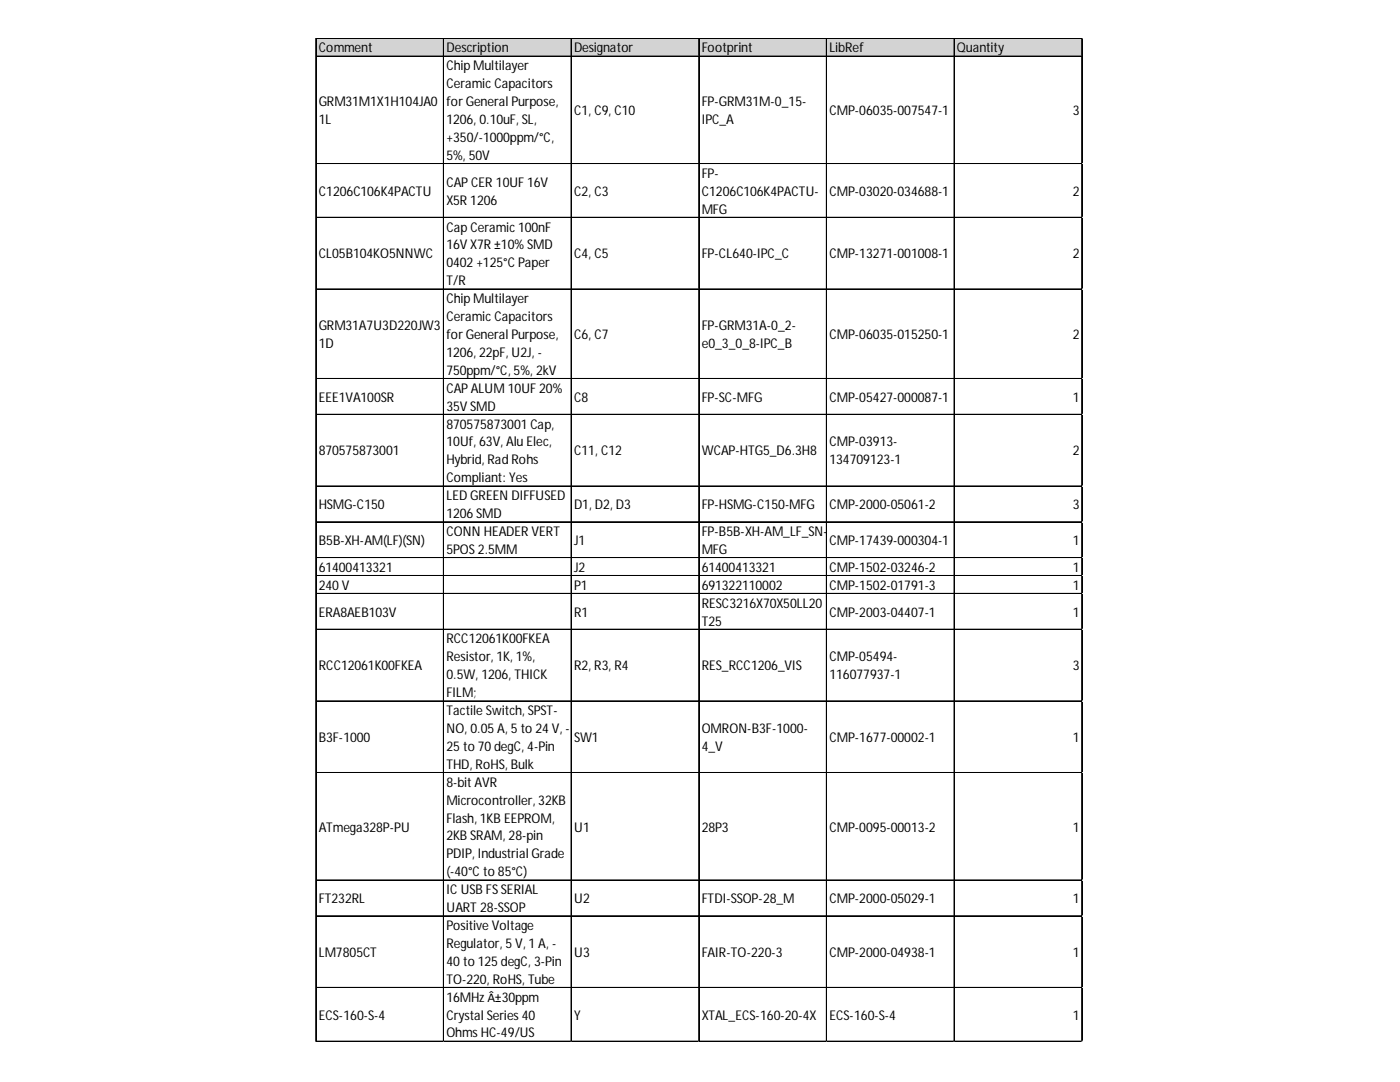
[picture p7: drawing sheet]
<svg xmlns="http://www.w3.org/2000/svg" width="279mm" height="216mm" viewBox="0 0 279 216" stroke-linecap="round" stroke-linejoin="round" font-family="sans-serif">
<defs><g id="words">
<g font-size="2.7">
<text x="63.6" y="10.5">Comment</text>
<text x="89.1" y="10.5">Description</text>
<text x="114.6" y="10.5">Designator</text>
<text x="140" y="10.5">Footprint</text>
<text x="165.5" y="10.5">LibRef</text>
<text x="191" y="10.5">Quantity</text>
<text x="89.1" y="14">Chip Multilayer</text>
<text x="89.1" y="17.6">CeramicCapacitors</text>
<text x="63.6" y="21.2">GRM31M1X1H104JA0</text>
<text x="89.1" y="21.2">forGeneral Purpose,</text>
<text x="114.6" y="23">C1, C9, C10</text>
<text x="140" y="21.2">FP-GRM31M-0_15-</text>
<text x="165.5" y="23">CMP-06035-007547-1</text>
<text x="214.1" y="23">3</text>
<text x="63.6" y="24.8">1L</text>
<text x="89.1" y="24.8">1206, 0.10uF, SL,</text>
<text x="89.1" y="28.3">+350/-1000ppm/°C,</text>
<text x="140" y="24.8">IPC_A</text>
<text x="89.1" y="31.9">5%, 50V</text>
<text x="140" y="35.5">FP-</text>
<text x="63.6" y="39.1">C1206C106K4PACTU</text>
<text x="89.1" y="37.3">CAPCER 10UF 16V</text>
<text x="89.1" y="40.8">X5R1206</text>
<text x="114.6" y="39.1">C2, C3</text>
<text x="140" y="39.1">C1206C106K4PACTU-</text>
<text x="165.5" y="39.1">CMP-03020-034688-1</text>
<text x="214.1" y="39.1">2</text>
<text x="89.1" y="46.2">Cap Ceramic100nF</text>
<text x="140" y="42.6">MFG</text>
<text x="63.6" y="51.6">CL05B104KO5NNWC</text>
<text x="89.1" y="49.8">16V X7R ±10% SMD</text>
<text x="89.1" y="53.3">0402 +125°CPaper</text>
<text x="114.6" y="51.6">C4, C5</text>
<text x="140" y="51.6">FP-CL640-IPC_C</text>
<text x="165.5" y="51.6">CMP-13271-001008-1</text>
<text x="214.1" y="51.6">2</text>
<text x="89.1" y="56.9">T/R</text>
<text x="63.6" y="65.9">GRM31A7U3D220JW3</text>
<text x="89.1" y="60.5">Chip Multilayer</text>
<text x="89.1" y="64.1">CeramicCapacitors</text>
<text x="140" y="65.9">FP-GRM31A-0_2-</text>
<text x="63.6" y="69.4">1D</text>
<text x="89.1" y="67.6">forGeneral Purpose,</text>
<text x="89.1" y="71.2">1206, 22pF, U2J, -</text>
<text x="114.6" y="67.6">C6, C7</text>
<text x="140" y="69.4">e0_3_0_8-IPC_B</text>
<text x="165.5" y="67.6">CMP-06035-015250-1</text>
<text x="214.1" y="67.6">2</text>
<text x="89.1" y="74.8">750ppm/°C, 5%, 2kV</text>
<text x="63.6" y="80.2">EEE1VA100SR</text>
<text x="89.1" y="78.4">CAPALUM 10UF 20%</text>
<text x="89.1" y="81.9">35V SMD</text>
<text x="114.6" y="80.2">C8</text>
<text x="140" y="80.2">FP-SC-MFG</text>
<text x="165.5" y="80.2">CMP-05427-000087-1</text>
<text x="214.1" y="80.2">1</text>
<text x="89.1" y="85.5">870575873001 Cap,</text>
<text x="89.1" y="89.1">10Uf, 63V, Alu Elec,</text>
<text x="165.5" y="89.1">CMP-03913-</text>
<text x="63.6" y="90.9">870575873001</text>
<text x="89.1" y="92.7">Hybrid, Rad Rohs</text>
<text x="114.6" y="90.9">C11, C12</text>
<text x="140" y="90.9">WCAP-HTG5_D6.3H8</text>
<text x="165.5" y="92.7">134709123-1</text>
<text x="214.1" y="90.9">2</text>
<text x="63.6" y="101.6">HSMG-C150</text>
<text x="89.1" y="96.2">Compliant: Yes</text>
<text x="89.1" y="99.8">LED GREEN DIFFUSED</text>
<text x="114.6" y="101.6">D1, D2, D3</text>
<text x="140" y="101.6">FP-HSMG-C150-MFG</text>
<text x="165.5" y="101.6">CMP-2000-05061-2</text>
<text x="214.1" y="101.6">3</text>
<text x="89.1" y="103.4">1206 SMD</text>
<text x="89.1" y="107">CONN HEADER VERT</text>
<text x="140" y="107">FP-B5B-XH-AM_LF_SN-</text>
<text x="63.6" y="108.7">B5B-XH-AM(LF)(SN)</text>
<text x="89.1" y="110.5">5POS2.5MM</text>
<text x="114.6" y="108.7">J1</text>
<text x="140" y="110.5">MFG</text>
<text x="165.5" y="108.7">CMP-17439-000304-1</text>
<text x="214.1" y="108.7">1</text>
<text x="63.6" y="114.1">61400413321</text>
<text x="63.6" y="117.7">240 V</text>
<text x="114.6" y="114.1">J2</text>
<text x="114.6" y="117.7">P1</text>
<text x="140" y="114.1">61400413321</text>
<text x="140" y="117.7">691322110002</text>
<text x="165.5" y="114.1">CMP-1502-03246-2</text>
<text x="165.5" y="117.7">CMP-1502-01791-3</text>
<text x="214.1" y="114.1">1</text>
<text x="214.1" y="117.7">1</text>
<text x="63.6" y="123">ERA8AEB103V</text>
<text x="114.6" y="123">R1</text>
<text x="140" y="121.3">RESC3216X70X50LL20</text>
<text x="140" y="124.8">T25</text>
<text x="165.5" y="123">CMP-2003-04407-1</text>
<text x="214.1" y="123">1</text>
<text x="89.1" y="128.4">RCC12061K00FKEA</text>
<text x="89.1" y="132">Resistor, 1K, 1%,</text>
<text x="165.5" y="132">CMP-05494-</text>
<text x="63.6" y="133.8">RCC12061K00FKEA</text>
<text x="89.1" y="135.5">0.5W, 1206, THICK</text>
<text x="114.6" y="133.8">R2, R3, R4</text>
<text x="140" y="133.8">RES_RCC1206_VIS</text>
<text x="165.5" y="135.5">116077937-1</text>
<text x="214.1" y="133.8">3</text>
<text x="89.1" y="139.1">FILM;</text>
<text x="89.1" y="142.7">Tactile Switch, SPST-</text>
<text x="63.6" y="148.1">B3F-1000</text>
<text x="89.1" y="146.3">NO, 0.05 A, 5 to 24 V, -</text>
<text x="89.1" y="149.8">25 to 70 degC, 4-Pin</text>
<text x="114.6" y="148.1">SW1</text>
<text x="140" y="146.3">OMRON-B3F-1000-</text>
<text x="140" y="149.8">4_V</text>
<text x="165.5" y="148.1">CMP-1677-00002-1</text>
<text x="214.1" y="148.1">1</text>
<text x="89.1" y="153.4">THD, RoHS, Bulk</text>
<text x="89.1" y="157">8-bit AVR</text>
<text x="89.1" y="160.6">Microcontroller, 32KB</text>
<text x="63.6" y="165.9">ATmega328P-PU</text>
<text x="89.1" y="164.1">Flash, 1KB EEPROM,</text>
<text x="89.1" y="167.7">2KB SRAM, 28-pin</text>
<text x="114.6" y="165.9">U1</text>
<text x="140" y="165.9">28P3</text>
<text x="165.5" y="165.9">CMP-0095-00013-2</text>
<text x="214.1" y="165.9">1</text>
<text x="89.1" y="171.3">PDIP, Industrial Grade</text>
<text x="89.1" y="174.9">(-40°Cto 85°C)</text>
<text x="89.1" y="178.4">IC USB FSSERIAL</text>
<text x="63.6" y="180.2">FT232RL</text>
<text x="89.1" y="182">UART 28-SSOP</text>
<text x="89.1" y="185.6">Positive Voltage</text>
<text x="114.6" y="180.2">U2</text>
<text x="140" y="180.2">FTDI-SSOP-28_M</text>
<text x="165.5" y="180.2">CMP-2000-05029-1</text>
<text x="214.1" y="180.2">1</text>
<text x="63.6" y="190.9">LM7805CT</text>
<text x="89.1" y="189.2">Regulator, 5 V, 1 A, -</text>
<text x="114.6" y="190.9">U3</text>
<text x="140" y="190.9">FAIR-TO-220-3</text>
<text x="165.5" y="190.9">CMP-2000-04938-1</text>
<text x="214.1" y="190.9">1</text>
<text x="89.1" y="192.7">40 to 125 degC, 3-Pin</text>
<text x="89.1" y="196.3">TO-220, RoHS, Tube</text>
<text x="63.6" y="203.4">ECS-160-S-4</text>
<text x="89.1" y="199.9">16MHz Â±30ppm</text>
<text x="89.1" y="203.4">Crystal Series 40</text>
<text x="114.6" y="203.4">Y</text>
<text x="140" y="203.4">XTAL_ECS-160-20-4X</text>
<text x="165.5" y="203.4">ECS-160-S-4</text>
<text x="214.1" y="203.4">1</text>
<text x="89.1" y="207">Ohms HC-49/US</text>
</g>
</g></defs>
<path d="M63.1 7.7h153v3.6h-153z" fill="#d3d3d3"/>
<g fill="none" stroke="#000" stroke-width=".2">
<path d="M63 7.6v200.3M63.1 7.6v200.3M63.2 7.6h152.8M63.2 7.7h152.8M63.2 11.2h152.8M63.2 11.3h152.8M88.5 7.8v200.1M88.6 7.8v200.1M114 7.8v200.1M139.4 7.8v200.1M139.5 7.8v200.1M164.9 7.8v200.1"/>
<path d="M165 7.8v200.1M190.4 7.8v200.1M190.5 7.8v200.1M215.9 7.8v200.1M63.2 32.6h152.8M63.2 32.7h152.8M63.2 43.4h152.8M63.2 57.6h152.8M63.2 57.7h152.8M63.2 75.5h152.8M63.2 75.6h152.8M63.2 82.7h152.8"/>
<path d="M63.2 97h152.8M63.2 104.1h152.8M63.2 104.2h152.8M63.2 111.3h152.8M63.2 114.8h152.8M63.2 114.9h152.8M63.2 118.4h152.8M63.2 118.5h152.8M63.2 125.5h152.8M63.2 125.6h152.8M63.2 139.8h152.8M63.2 139.9h152.8"/>
<path d="M63.2 154.1h152.8M63.2 154.2h152.8M63.2 175.6h152.8M63.2 175.7h152.8M63.2 182.7h152.8M63.2 182.8h152.8M63.2 197h152.8M63.2 197.1h152.8M63.2 207.7h152.8M63.2 207.8h152.8"/>
</g>
<path d="M63 207.9h.1" fill="none" stroke="#d4d4d4" stroke-width=".2"/>
<path d="M63 207.9h.2z" fill="#d4d4d4"/>
<path d="M88.5 207.9h.1" fill="none" stroke="#d4d4d4" stroke-width=".2"/>
<path d="M88.5 207.9h.1z" fill="#d4d4d4"/>
<path d="M114 207.9h.1" fill="none" stroke="#d4d4d4" stroke-width=".2"/>
<path d="M114 207.9h.1z" fill="#d4d4d4"/>
<path d="M139.4 207.9h.1" fill="none" stroke="#d4d4d4" stroke-width=".2"/>
<path d="M139.4 207.9h.2z" fill="#d4d4d4"/>
<path d="M164.9 207.9h.1" fill="none" stroke="#d4d4d4" stroke-width=".2"/>
<path d="M164.9 207.9h.2z" fill="#d4d4d4"/>
<path d="M190.4 207.9h.1" fill="none" stroke="#d4d4d4" stroke-width=".2"/>
<path d="M190.4 207.9h.1z" fill="#d4d4d4"/>
<path d="M215.9 207.9h.1" fill="none" stroke="#d4d4d4" stroke-width=".2"/>
<path d="M215.9 207.9h.1z" fill="#d4d4d4"/>
<path d="M216 32.6h.1" fill="none" stroke="#d4d4d4" stroke-width=".2"/>
<path d="M216 32.6l.1 .2z" fill="#d4d4d4"/>
<path d="M216 43.4h.1" fill="none" stroke="#d4d4d4" stroke-width=".2"/>
<path d="M216 43.4l.1 .1z" fill="#d4d4d4"/>
<path d="M216 57.6h.1" fill="none" stroke="#d4d4d4" stroke-width=".2"/>
<path d="M216 57.6l.1 .2z" fill="#d4d4d4"/>
<path d="M216 75.5h.1" fill="none" stroke="#d4d4d4" stroke-width=".2"/>
<path d="M216 75.5l.1 .2z" fill="#d4d4d4"/>
<path d="M216 82.7h.1" fill="none" stroke="#d4d4d4" stroke-width=".2"/>
<path d="M216 82.7l.1 .1z" fill="#d4d4d4"/>
<path d="M216 97h.1" fill="none" stroke="#d4d4d4" stroke-width=".2"/>
<path d="M216 97l.1 .1z" fill="#d4d4d4"/>
<path d="M216 104.1h.1" fill="none" stroke="#d4d4d4" stroke-width=".2"/>
<path d="M216 104.1l.1 .2z" fill="#d4d4d4"/>
<path d="M216 111.3h.1" fill="none" stroke="#d4d4d4" stroke-width=".2"/>
<path d="M216 111.3l.1 .1z" fill="#d4d4d4"/>
<path d="M216 114.8h.1" fill="none" stroke="#d4d4d4" stroke-width=".2"/>
<path d="M216 114.8l.1 .2z" fill="#d4d4d4"/>
<path d="M216 118.4h.1" fill="none" stroke="#d4d4d4" stroke-width=".2"/>
<path d="M216 118.4l.1 .2z" fill="#d4d4d4"/>
<path d="M216 125.5h.1" fill="none" stroke="#d4d4d4" stroke-width=".2"/>
<path d="M216 125.5l.1 .2z" fill="#d4d4d4"/>
<path d="M216 139.8h.1" fill="none" stroke="#d4d4d4" stroke-width=".2"/>
<path d="M216 139.8l.1 .2z" fill="#d4d4d4"/>
<path d="M216 154.1h.1" fill="none" stroke="#d4d4d4" stroke-width=".2"/>
<path d="M216 154.1l.1 .2z" fill="#d4d4d4"/>
<path d="M216 175.6h.1" fill="none" stroke="#d4d4d4" stroke-width=".2"/>
<path d="M216 175.6l.1 .1z" fill="#d4d4d4"/>
<path d="M216 182.7h.1" fill="none" stroke="#d4d4d4" stroke-width=".2"/>
<path d="M216 182.7l.1 .2z" fill="#d4d4d4"/>
<path d="M216 197h.1" fill="none" stroke="#d4d4d4" stroke-width=".2"/>
<path d="M216 197l.1 .2z" fill="#d4d4d4"/>
<path d="M216 207.7h.1" fill="none" stroke="#d4d4d4" stroke-width=".2"/>
<path d="M216 207.7l.1 .2z" fill="#d4d4d4"/>
<use href="#words"/>
</svg>
